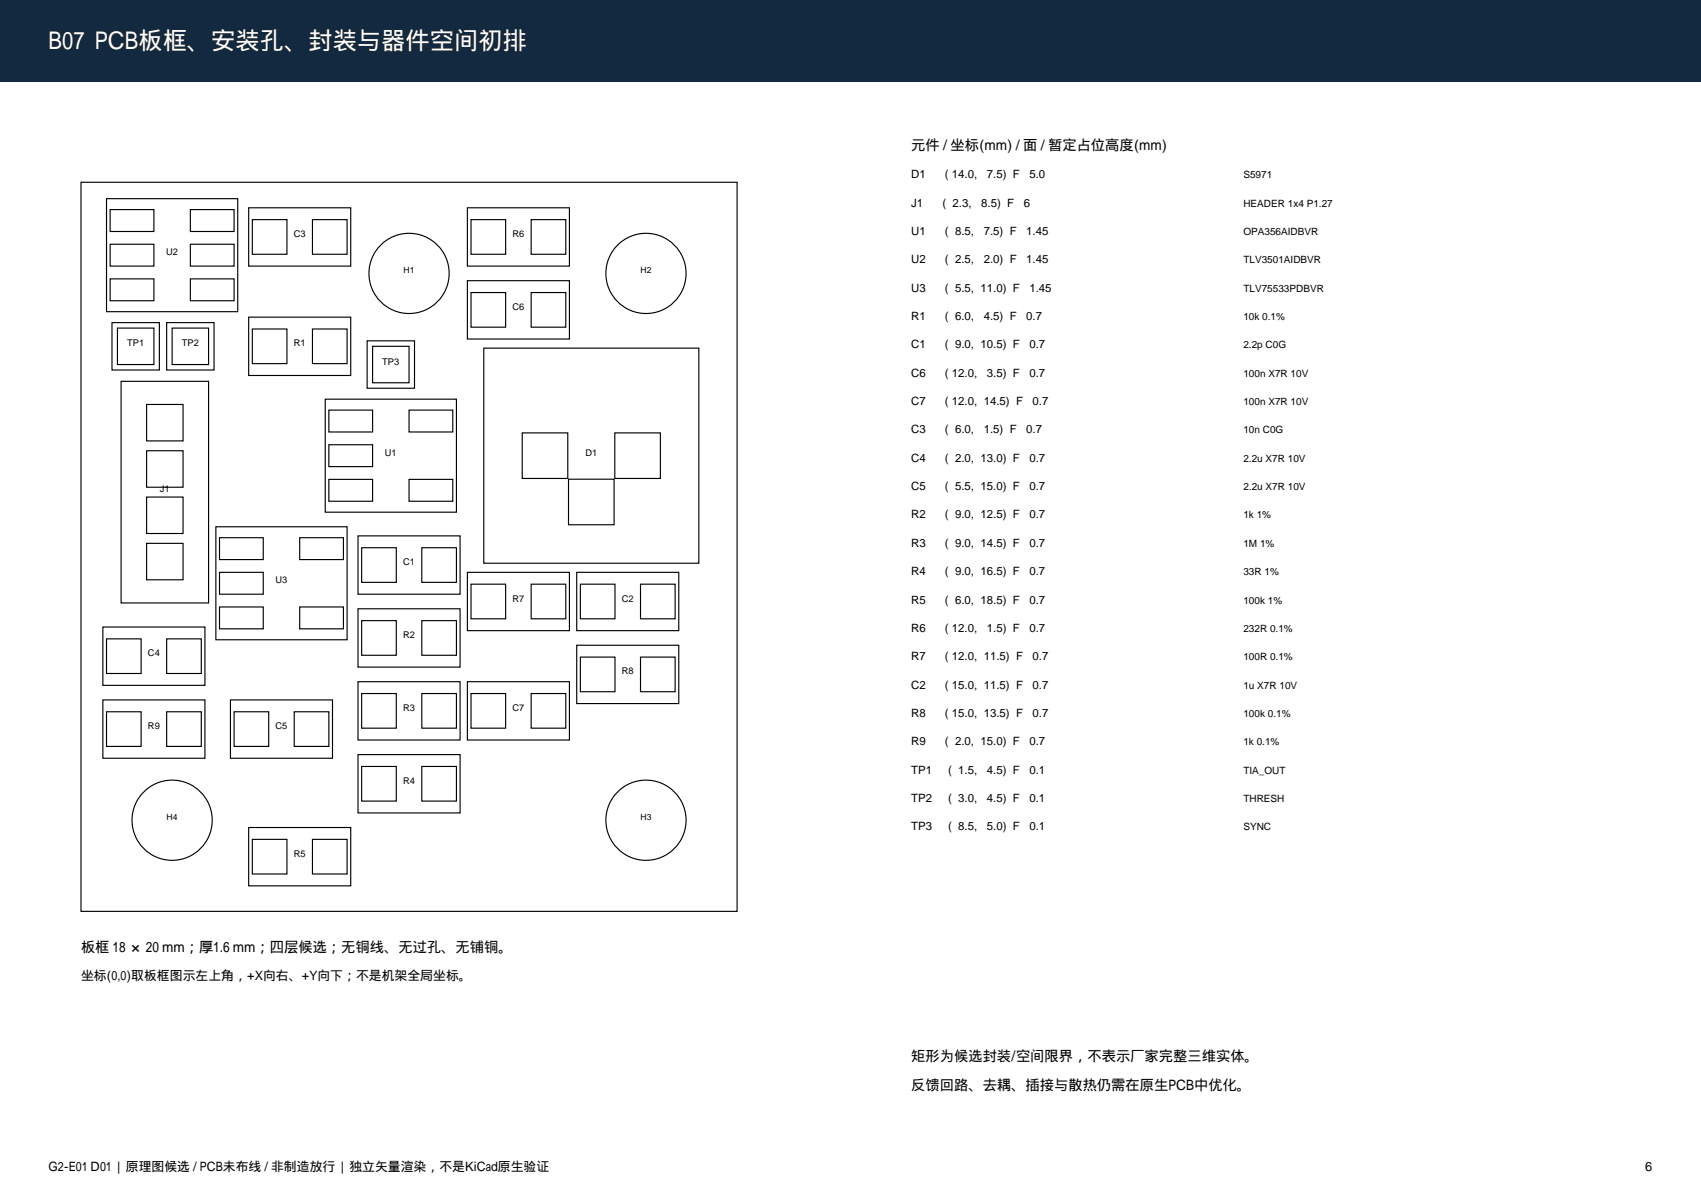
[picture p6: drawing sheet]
<svg xmlns="http://www.w3.org/2000/svg" width="420mm" height="297mm" viewBox="0 0 420 297" stroke-linecap="round" stroke-linejoin="round" font-family="sans-serif">
<defs><g id="words">
<text font-size="6" fill="#fff" x="12" y="12">B07 PCB板框、安装孔、封装与器件空间初排</text>
<g font-size="3.5">
<text x="225" y="37">元件 / 坐标(mm) / 面 / 暂定占位高度(mm)</text>
<text x="20" y="235">板框 18 × 20 mm；厚1.6 mm；四层候选；无铜线、无过孔、无铺铜。</text>
<text x="225" y="262">矩形为候选封装/空间限界，不表示厂家完整三维实体。</text>
<text x="225" y="269">反馈回路、去耦、插接与散热仍需在原生PCB中优化。</text>
</g>
<g font-size="3.2">
<text x="20" y="242">坐标(0,0)取板框图示左上角，+X向右、+Y向下；不是机架全局坐标。</text>
<text x="12" y="289">G2-E01 D01 | 原理图候选 / PCB未布线 / 非制造放行 | 独立矢量渲染，不是KiCad原生验证</text>
<text x="406.2" y="289">6</text>
</g>
<g font-size="2.8">
<text x="225" y="44">D1</text>
<text x="233.3" y="44">( 14.0,</text>
<text x="243.7" y="44">7.5) F</text>
<text x="254.2" y="44">5.0</text>
<text x="225" y="51">J1</text>
<text x="232.7" y="51">( 2.3,</text>
<text x="242.3" y="51">8.5) F</text>
<text x="252.8" y="51">6</text>
<text x="225" y="58">U1</text>
<text x="233.3" y="58">( 8.5,</text>
<text x="242.9" y="58">7.5) F</text>
<text x="253.4" y="58">1.45</text>
<text x="225" y="65">U2</text>
<text x="233.3" y="65">( 2.5,</text>
<text x="242.9" y="65">2.0) F</text>
<text x="253.4" y="65">1.45</text>
<text x="225" y="72">U3</text>
<text x="233.3" y="72">( 5.5, 11.0) F</text>
<text x="254.2" y="72">1.45</text>
<text x="225" y="79">R1</text>
<text x="233.3" y="79">( 6.0,</text>
<text x="242.9" y="79">4.5) F</text>
<text x="253.4" y="79">0.7</text>
<text x="225" y="86">C1</text>
<text x="233.3" y="86">( 9.0, 10.5) F</text>
<text x="254.2" y="86">0.7</text>
<text x="225" y="93">C6</text>
<text x="233.3" y="93">( 12.0,</text>
<text x="243.7" y="93">3.5) F</text>
<text x="254.2" y="93">0.7</text>
<text x="225" y="100">C7</text>
<text x="233.3" y="100">( 12.0, 14.5) F</text>
<text x="255" y="100">0.7</text>
<text x="225" y="107">C3</text>
<text x="233.3" y="107">( 6.0,</text>
<text x="242.9" y="107">1.5) F</text>
<text x="253.4" y="107">0.7</text>
<text x="225" y="114">C4</text>
<text x="233.3" y="114">( 2.0, 13.0) F</text>
<text x="254.2" y="114">0.7</text>
<text x="225" y="121">C5</text>
<text x="233.3" y="121">( 5.5, 15.0) F</text>
<text x="254.2" y="121">0.7</text>
<text x="225" y="128">R2</text>
<text x="233.3" y="128">( 9.0, 12.5) F</text>
<text x="254.2" y="128">0.7</text>
<text x="225" y="135">R3</text>
<text x="233.3" y="135">( 9.0, 14.5) F</text>
<text x="254.2" y="135">0.7</text>
<text x="225" y="142">R4</text>
<text x="233.3" y="142">( 9.0, 16.5) F</text>
<text x="254.2" y="142">0.7</text>
<text x="225" y="149">R5</text>
<text x="233.3" y="149">( 6.0, 18.5) F</text>
<text x="254.2" y="149">0.7</text>
<text x="225" y="156">R6</text>
<text x="233.3" y="156">( 12.0,</text>
<text x="243.7" y="156">1.5) F</text>
<text x="254.2" y="156">0.7</text>
<text x="225" y="163">R7</text>
<text x="233.3" y="163">( 12.0, 11.5) F</text>
<text x="255" y="163">0.7</text>
<text x="225" y="170">C2</text>
<text x="233.3" y="170">( 15.0, 11.5) F</text>
<text x="255" y="170">0.7</text>
<text x="225" y="177">R8</text>
<text x="233.3" y="177">( 15.0, 13.5) F</text>
<text x="255" y="177">0.7</text>
<text x="225" y="184">R9</text>
<text x="233.3" y="184">( 2.0, 15.0) F</text>
<text x="254.2" y="184">0.7</text>
<text x="225" y="191">TP1</text>
<text x="234.1" y="191">( 1.5,</text>
<text x="243.7" y="191">4.5) F</text>
<text x="254.2" y="191">0.1</text>
<text x="225" y="198">TP2</text>
<text x="234.1" y="198">( 3.0,</text>
<text x="243.7" y="198">4.5) F</text>
<text x="254.2" y="198">0.1</text>
<text x="225" y="205">TP3</text>
<text x="234.1" y="205">( 8.5,</text>
<text x="243.7" y="205">5.0) F</text>
<text x="254.2" y="205">0.1</text>
</g>
<g font-size="2.5">
<text x="307" y="44">S5971</text>
<text x="307" y="51">HEADER 1x4 P1.27</text>
<text x="307" y="58">OPA356AIDBVR</text>
<text x="307" y="65">TLV3501AIDBVR</text>
<text x="307" y="72">TLV75533PDBVR</text>
<text x="307" y="79">10k 0.1%</text>
<text x="307" y="86">2.2p C0G</text>
<text x="307" y="93">100n X7R 10V</text>
<text x="307" y="100">100n X7R 10V</text>
<text x="307" y="107">10n C0G</text>
<text x="307" y="114">2.2u X7R 10V</text>
<text x="307" y="121">2.2u X7R 10V</text>
<text x="307" y="128">1k 1%</text>
<text x="307" y="135">1M 1%</text>
<text x="307" y="142">33R 1%</text>
<text x="307" y="149">100k 1%</text>
<text x="307" y="156">232R 0.1%</text>
<text x="307" y="163">100R 0.1%</text>
<text x="307" y="170">1u X7R 10V</text>
<text x="307" y="177">100k 0.1%</text>
<text x="307" y="184">1k 0.1%</text>
<text x="307" y="191">TIA_OUT</text>
<text x="307" y="198">THRESH</text>
<text x="307" y="205">SYNC</text>
</g>
<g font-size="2.3">
<text x="72.5" y="58.5">C3</text>
<text x="126.5" y="58.5">R6</text>
<text x="41" y="63">U2</text>
<text x="126.5" y="76.5">C6</text>
<text x="31.4" y="85.5">TP1</text>
<text x="44.9" y="85.5">TP2</text>
<text x="72.5" y="85.5">R1</text>
<text x="94.4" y="90">TP3</text>
<text x="95" y="112.5">U1</text>
<text x="144.5" y="112.5">D1</text>
<text x="39.5" y="121.5">J1</text>
<text x="68" y="144">U3</text>
<text x="99.5" y="139.5">C1</text>
<text x="126.5" y="148.5">R7</text>
<text x="153.5" y="148.5">C2</text>
<text x="36.5" y="162">C4</text>
<text x="99.5" y="157.5">R2</text>
<text x="153.5" y="166.5">R8</text>
<text x="99.5" y="175.5">R3</text>
<text x="126.5" y="175.5">C7</text>
<text x="36.5" y="180">R9</text>
<text x="68" y="180">C5</text>
<text x="99.5" y="193.5">R4</text>
<text x="72.5" y="211.5">R5</text>
</g>
<g font-size="2.1">
<text x="99.6" y="67.5">H1</text>
<text x="158.1" y="67.5">H2</text>
<text x="41.1" y="202.5">H4</text>
<text x="158.1" y="202.5">H3</text>
</g>
</g></defs>
<path d="M0 0h420v20h-420z" fill-rule="evenodd" fill="#122940"/>
<g fill="none" stroke="#000" stroke-width=".28">
<path d="M20 45h162v180h-162zM26.3 49h32.4v27.9h-32.4zM27.2 51.8h10.8v5.4h-10.8zM47 51.8h10.8v5.4h-10.8zM61.4 51.3h25.2v14.4h-25.2zM62.3 54.2h8.5v8.6h-8.5zM77.1 54.2h8.6v8.6h-8.6zM115.4 51.3h25.2v14.4h-25.2zM116.3 54.2h8.6v8.6h-8.6zM131.2 54.2h8.5v8.6h-8.5zM27.2 60.3h10.8v5.4h-10.8zM27.2 68.9h10.8v5.4h-10.8z"/>
<path d="M27.6 79.7h11.7v11.7h-11.7zM41.2 79.7h11.7v11.7h-11.7zM47 68.9h10.8v5.4h-10.8zM47 60.3h10.8v5.4h-10.8zM61.4 78.3h25.2v14.4h-25.2zM115.4 69.3h25.2v14.4h-25.2zM116.3 72.2h8.6v8.6h-8.6zM131.2 72.2h8.5v8.6h-8.5zM29 81h9v9h-9zM29.9 94.1h21.6v54.8h-21.6zM36.2 99.9h9v9h-9zM42.5 81h9v9h-9z"/>
<path d="M62.3 81.2h8.5v8.6h-8.5zM77.1 81.2h8.6v8.6h-8.6zM80.3 98.6h32.4v27.9h-32.4zM90.6 84.1h11.7v11.7h-11.7zM92 85.5h9v9h-9zM119.4 85.9h53.1v53.1h-53.1zM36.2 111.3h9v9h-9zM81.2 101.2h10.8v5.4h-10.8zM81.2 109.8h10.8v5.4h-10.8zM81.2 118.3h10.8v5.4h-10.8zM101 118.3h10.8v5.4h-10.8zM101 101.2h10.8v5.4h-10.8z"/>
<path d="M128.9 106.9h11.3v11.2h-11.3zM140.4 118.3h11.2v11.3h-11.2zM151.8 106.9h11.3v11.2h-11.3zM36.2 122.7h9v9h-9zM36.2 134.1h9v9h-9zM53.3 130h32.4v27.9h-32.4zM54.2 132.7h10.8v5.4h-10.8zM74 132.7h10.8v5.4h-10.8zM88.4 132.3h25.2v14.4h-25.2zM89.3 135.2h8.6v8.6h-8.6zM104.1 135.2h8.6v8.6h-8.6zM25.4 154.8h25.2v14.4h-25.2z"/>
<path d="M26.3 157.7h8.5v8.6h-8.5zM41.2 157.7h8.5v8.6h-8.5zM54.2 141.3h10.8v5.4h-10.8zM54.2 149.9h10.8v5.4h-10.8zM74 149.9h10.8v5.4h-10.8zM88.4 150.3h25.2v14.4h-25.2zM89.3 153.2h8.6v8.6h-8.6zM104.1 153.2h8.6v8.6h-8.6zM115.4 141.3h25.2v14.4h-25.2zM116.3 144.2h8.6v8.6h-8.6zM131.2 144.2h8.5v8.6h-8.5zM142.4 141.3h25.2v14.4h-25.2z"/>
<path d="M142.4 159.3h25.2v14.4h-25.2zM143.3 144.2h8.5v8.6h-8.5zM158.1 144.2h8.6v8.6h-8.6zM25.4 172.8h25.2v14.4h-25.2zM26.3 175.7h8.5v8.6h-8.5zM41.2 175.7h8.5v8.6h-8.5zM56.9 172.8h25.2v14.4h-25.2zM57.8 175.7h8.5v8.6h-8.5zM72.6 175.7h8.6v8.6h-8.6zM88.4 168.3h25.2v14.4h-25.2zM89.3 171.2h8.6v8.6h-8.6zM104.1 171.2h8.6v8.6h-8.6z"/>
<path d="M115.4 168.3h25.2v14.4h-25.2zM116.3 171.2h8.6v8.6h-8.6zM131.2 171.2h8.5v8.6h-8.5zM143.3 162.2h8.5v8.6h-8.5zM158.1 162.2h8.6v8.6h-8.6zM88.4 186.3h25.2v14.4h-25.2zM89.3 189.2h8.6v8.6h-8.6zM104.1 189.2h8.6v8.6h-8.6zM61.4 204.3h25.2v14.4h-25.2zM62.3 207.2h8.5v8.6h-8.5zM77.1 207.2h8.6v8.6h-8.6z"/>
<circle cx="101" cy="67.5" r="9.9"/>
<circle cx="159.5" cy="67.5" r="9.9"/>
<circle cx="42.5" cy="202.5" r="9.9"/>
<circle cx="159.5" cy="202.5" r="9.9"/>
</g>
<use href="#words"/>
</svg>
